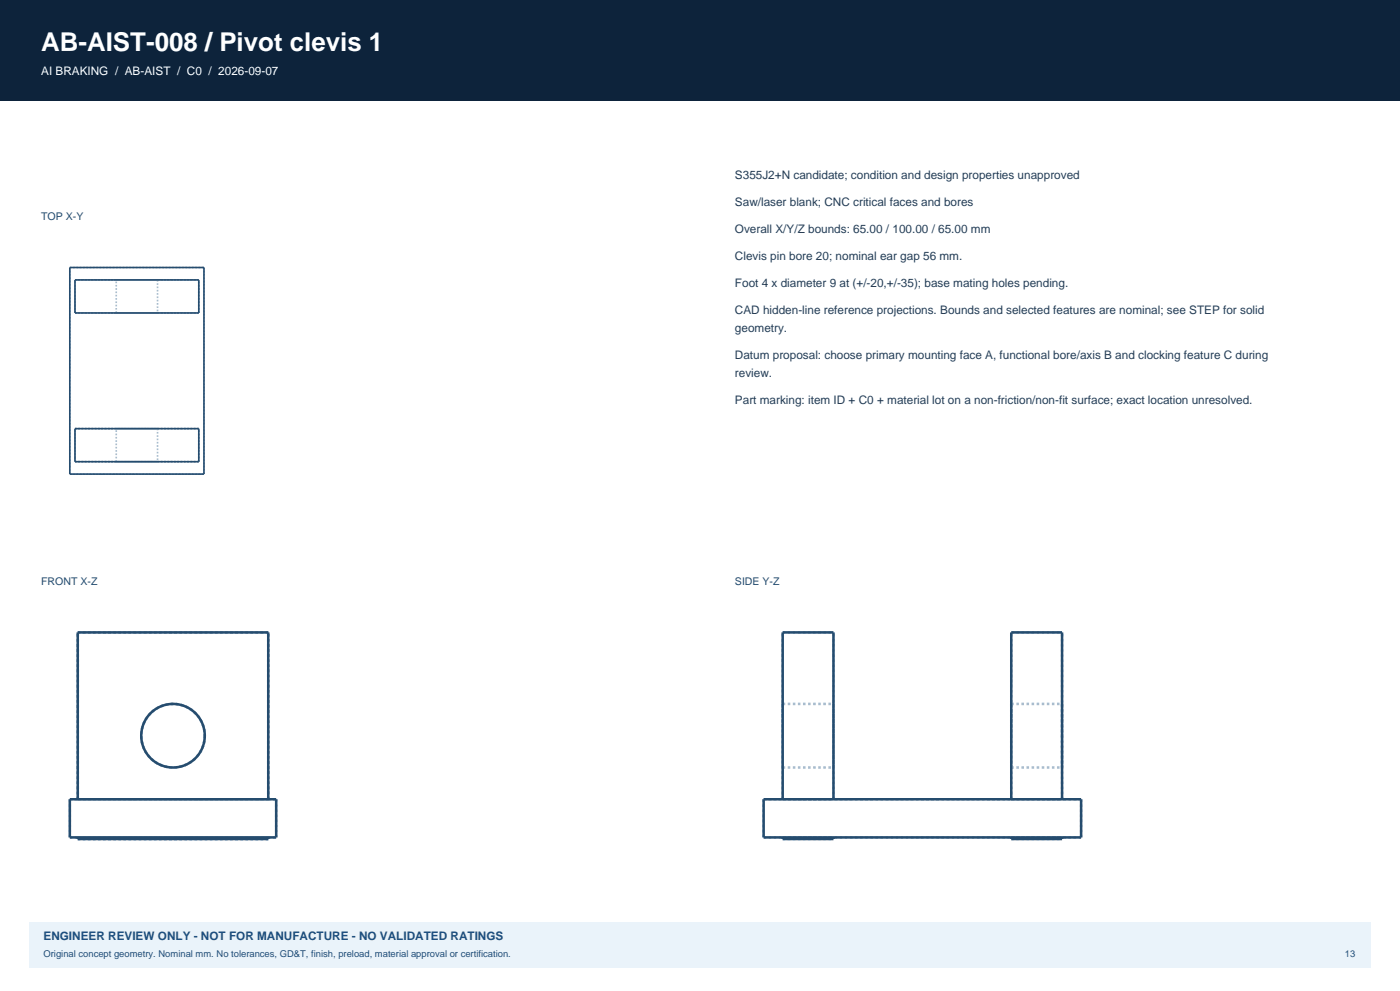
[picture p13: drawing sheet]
<svg xmlns="http://www.w3.org/2000/svg" width="420mm" height="297mm" viewBox="0 0 420 297" stroke-linecap="round" stroke-linejoin="round" font-family="sans-serif">
<defs><g id="words">
<text font-size="7.8" fill="#fff" x="12.3" y="15.2">AB-AIST-008 / Pivot clevis 1</text>
<text font-size="3.5" fill="#fff" x="12.3" y="22.6">AI BRAKING / AB-AIST / C0 / 2026-09-07</text>
<g font-size="3.5" fill="#243e57">
<text x="220.5" y="53.6">S355J2+N candidate; condition and design properties unapproved</text>
<text x="220.5" y="61.7">Saw/laser blank; CNC critical faces and bores</text>
<text x="220.5" y="69.8">Overall X/Y/Z bounds: 65.00 / 100.00 / 65.00 mm</text>
<text x="220.5" y="77.9">Clevis pin bore 20; nominal ear gap 56 mm.</text>
<text x="220.5" y="86">Foot 4 x diameter 9 at (+/-20,+/-35); base mating holes pending.</text>
<text x="220.5" y="94.2">CAD hidden-line reference projections. Bounds and selected features are nominal; see STEP for solid</text>
<text x="220.5" y="99.4">geometry.</text>
<text x="220.5" y="107.6">Datum proposal: choose primary mounting face A, functional bore/axis B and clocking feature C during</text>
<text x="220.5" y="112.9">review.</text>
<text x="220.5" y="121">Part marking: item ID + C0 + material lot on a non-friction/non-fit surface; exact location unresolved.</text>
</g>
<text font-size="3.5" fill="#1b4e80" x="13.1" y="281.8">ENGINEER REVIEW ONLY - NOT FOR MANUFACTURE - NO VALIDATED RATINGS</text>
<g font-size="3.2" fill="#254c6e">
<text x="12.3" y="65.9">TOP X-Y</text>
<text x="12.3" y="175.3">FRONT X-Z</text>
<text x="220.5" y="175.3">SIDE Y-Z</text>
</g>
<g font-size="2.8" fill="#1b4e80">
<text x="13.1" y="286.8">Original concept geometry. Nominal mm. No tolerances, GD&amp;T, finish, preload, material approval or certification.</text>
<text x="403.5" y="286.8">13</text>
</g>
</g></defs>
<path d="M0 0h420v30h-420z" fill-rule="evenodd" fill="#0d233b"/>
<path d="M8.8 276.2h402.4v13.7h-402.4z" fill-rule="evenodd" fill="#eaf3fa"/>
<g fill="none" stroke="#a5bccd" stroke-width=".5" stroke-dasharray=".5 .5" stroke-linecap="butt">
<path d="M20.9 80.2h40.3M22.5 93.8v-9.9M22.5 93.8h37.1M22.5 83.9h37.1M34.9 93.8h12.4M34.9 83.9h12.4M34.9 93.8v-9.9M47.3 93.8h-12.4M47.3 83.9h-12.4M47.3 83.9v9.9M59.6 93.8h-37.1M59.6 93.8v-9.9"/>
<path d="M59.6 83.9h-37.1M22.5 138.4v-9.9M22.5 138.4h37.1M22.5 128.5h37.1M34.9 138.4h12.4M34.9 128.5h12.4M34.9 138.4v-9.9M47.3 138.4h-12.4M47.3 128.5h-12.4M47.3 128.5v9.9M59.6 138.4h-37.1M59.6 138.4v-9.9"/>
<path d="M59.6 128.5h-37.1M20.9 142.1v-61.9M20.9 142.1h40.3M61.2 142.1v-61.9"/>
</g>
<path d="M20.9 80.2h40.3v61.9h-40.3zM22.5 83.9h37.1v9.9h-37.1zM22.5 128.5h37.1v9.9h-37.1z" fill="none" stroke="#254c6e" stroke-width=".5"/>
<g fill="none" stroke="#a5bccd" stroke-width=".76" stroke-dasharray=".8 .8" stroke-linecap="butt">
<path d="M23.3 189.5h57.2M234.8 189.5h15.2M303.4 189.5h15.2M234.8 211v9.5M234.8 211h15.2M250 211v9.5M303.4 211v9.5M303.4 211h15.2M318.6 211v9.5M20.9 239.5h62M23.3 239.5v-50M61.4 220.5a9.5 9.5 0 0 1-14.1 8.3 9.5 9.5 0 0 1-.5-16.4 9.5 9.5 0 0 1 14.6 7.6v.5"/>
<path d="M80.5 239.5h-57.2M80.5 239.5v-50M229.1 239.5h95.2M234.8 239.5h15.2M234.8 239.5v-50M234.8 220.5v9.5M234.8 230v-19M234.8 230h15.2M250 239.5v-50M250 220.5v9.5M250 230v-19M303.4 239.5h15.2"/>
<path d="M303.4 239.5v-50M303.4 220.5v9.5M303.4 230v-19M303.4 230h15.2M318.6 239.5v-50M318.6 220.5v9.5M318.6 230v-19M20.9 251v-11.5M20.9 251h62M23.3 251.4v-.4M23.3 251.4h57.2M80.5 251h-57.2"/>
<path d="M80.5 251.4v-.4M82.9 251v-11.5M229.1 251v-11.5M229.1 251h95.2M234.8 251h15.2M234.8 251.4v-.4M234.8 251.4h15.2M250 251.4v-.4M303.4 251h15.2M303.4 251.4v-.4M303.4 251.4h15.2M318.6 251.4v-.4"/>
<path d="M324.3 251v-11.5"/>
</g>
<g fill="none" stroke="#254c6e" stroke-width=".76" stroke-linecap="butt">
<path d="M20.9 239.5h62v11.5h-62zM23.3 239.5v-50h57.2v50M229.1 239.5h95.2v11.5h-95.2zM234.8 239.5v-50h15.2v50M303.4 239.5v-50h15.2v50M23.3 251v.4h57.2v-.4M234.8 251v.4h15.2v-.4M303.4 251v.4h15.2v-.4"/>
<circle cx="51.9" cy="220.5" r="9.5"/>
</g>
<use href="#words"/>
</svg>
